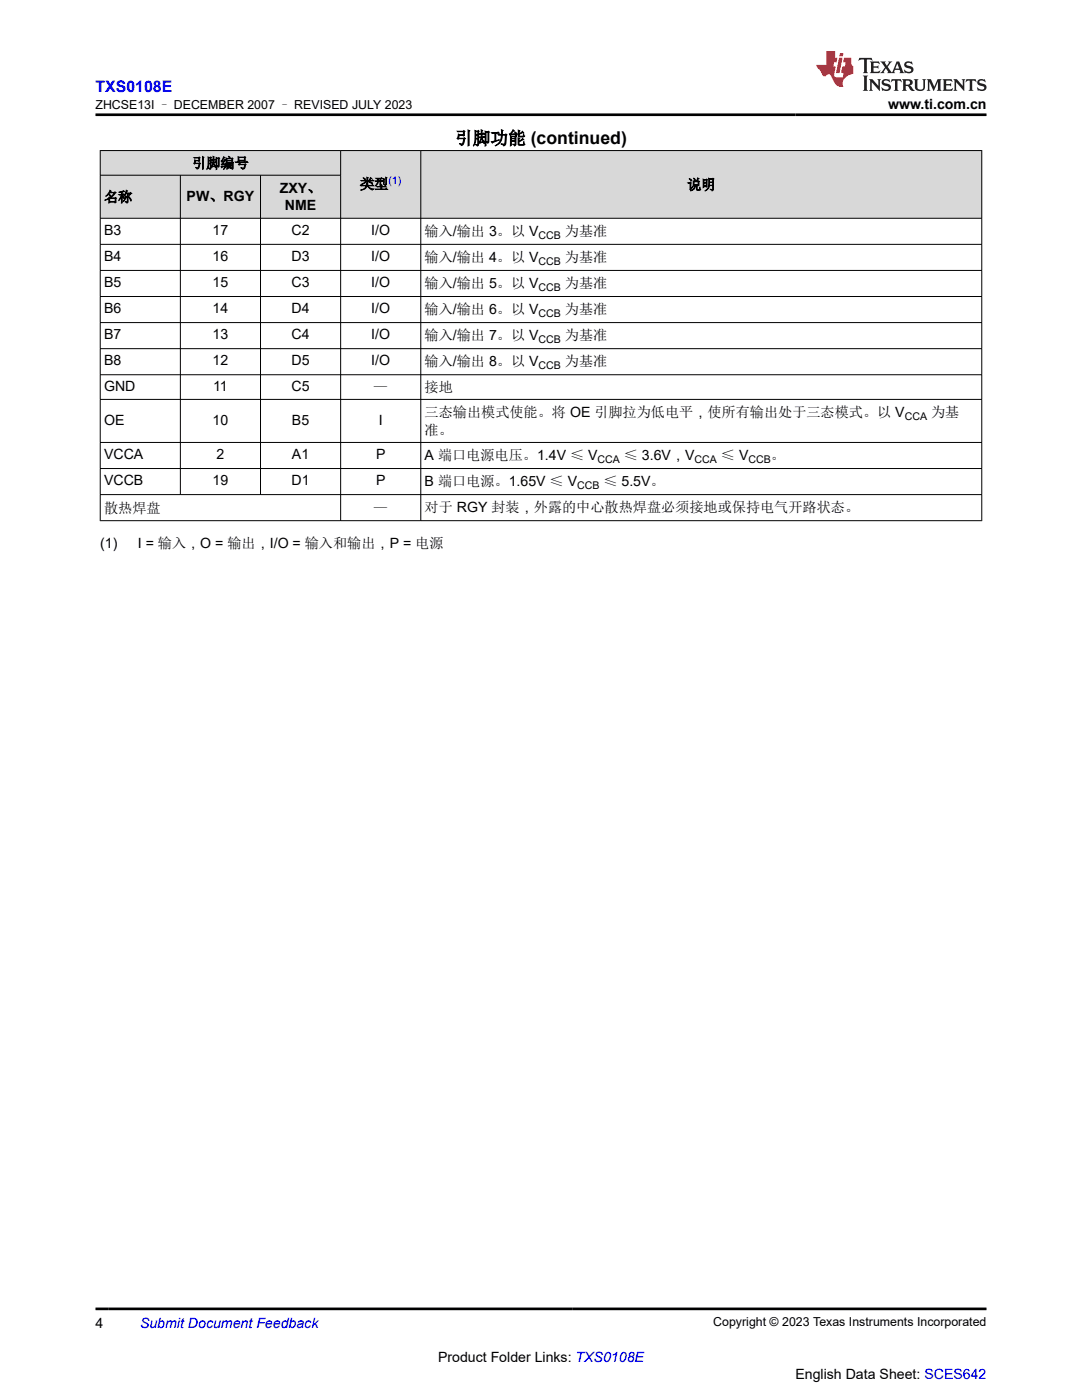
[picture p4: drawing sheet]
<svg xmlns="http://www.w3.org/2000/svg" width="216mm" height="279mm" viewBox="0 0 216 279" stroke-linecap="round" stroke-linejoin="round" font-family="sans-serif">
<defs><g id="words">
<text font-size="3.5" x="90.8" y="28.8">引脚功能 (continued)</text>
<text font-size="3.2" fill="#00f" x="19.1" y="18.3">TXS0108E</text>
<g font-size="2.8">
<text x="177.2" y="21.7">www.ti.com.cn</text>
<text x="38.3" y="33.5">引脚编号</text>
<text x="20.8" y="40.3">名称</text>
<text x="37.2" y="40.1">PW、RGY</text>
<text x="55.8" y="38.4">ZXY、</text>
<text x="56.8" y="41.8">NME</text>
<text x="71.9" y="37.7">类型</text>
<text x="137.1" y="37.8">说明</text>
<text x="20.8" y="46.9">B3</text>
<text x="42.4" y="46.9">17</text>
<text x="58.2" y="46.9">C2</text>
<text x="74.1" y="46.9">I/O</text>
<text x="84.7" y="47">输入/输出 3。以 V</text>
<text x="112.7" y="47">为基准</text>
<text x="20.8" y="52.1">B4</text>
<text x="42.4" y="52.1">16</text>
<text x="58.2" y="52.1">D3</text>
<text x="74.1" y="52.1">I/O</text>
<text x="84.7" y="52.2">输入/输出 4。以 V</text>
<text x="112.7" y="52.2">为基准</text>
<text x="20.8" y="57.3">B5</text>
<text x="42.4" y="57.3">15</text>
<text x="58.2" y="57.3">C3</text>
<text x="74.1" y="57.3">I/O</text>
<text x="84.7" y="57.4">输入/输出 5。以 V</text>
<text x="112.7" y="57.4">为基准</text>
<text x="20.8" y="62.5">B6</text>
<text x="42.4" y="62.5">14</text>
<text x="58.2" y="62.5">D4</text>
<text x="74.1" y="62.5">I/O</text>
<text x="84.7" y="62.6">输入/输出 6。以 V</text>
<text x="112.7" y="62.6">为基准</text>
<text x="20.8" y="67.7">B7</text>
<text x="42.4" y="67.7">13</text>
<text x="58.2" y="67.7">C4</text>
<text x="74.1" y="67.7">I/O</text>
<text x="84.7" y="67.9">输入/输出 7。以 V</text>
<text x="112.7" y="67.9">为基准</text>
<text x="20.8" y="72.9">B8</text>
<text x="20.8" y="78">GND</text>
<text x="42.4" y="72.9">12</text>
<text x="42.5" y="78">11</text>
<text x="58.2" y="72.9">D5</text>
<text x="58.2" y="78">C5</text>
<text x="74.1" y="72.9">I/O</text>
<text x="84.7" y="73.1">输入/输出 8。以 V</text>
<text x="112.7" y="73.1">为基准</text>
<text x="74.6" y="78.3">—</text>
<text x="84.7" y="78.3">接地</text>
<text x="84.7" y="83.2">三态输出模式使能。将 OE 引脚拉为低电平，使所有输出处于三态模式。以 V</text>
<text x="185.8" y="83.2">为基</text>
<text x="20.8" y="84.7">OE</text>
<text x="42.4" y="84.7">10</text>
<text x="58.3" y="84.7">B5</text>
<text x="75.6" y="84.7">I</text>
<text x="84.7" y="86.9">准。</text>
<text x="20.8" y="91.6">VCCA</text>
<text x="43.2" y="91.6">2</text>
<text x="58.3" y="91.6">A1</text>
<text x="75" y="91.6">P</text>
<text x="84.7" y="91.8">A 端口电源电压。1.4V ≤ V</text>
<text x="124.5" y="91.8">≤ 3.6V，V</text>
<text x="143.9" y="91.8">≤ V</text>
<text x="153.8" y="91.8">。</text>
<text x="20.8" y="96.8">VCCB</text>
<text x="42.4" y="96.8">19</text>
<text x="58.2" y="96.8">D1</text>
<text x="75" y="96.8">P</text>
<text x="84.7" y="97">B 端口电源。1.65V ≤ V</text>
<text x="120.4" y="97">≤ 5.5V。</text>
<text x="20.8" y="102.3">散热焊盘</text>
<text x="74.6" y="102.3">—</text>
<text x="84.7" y="102.2">对于 RGY 封装，外露的中心散热焊盘必须接地或保持电气开路状态。</text>
<text x="20" y="109.3">(1)</text>
<text x="27.5" y="109.3">I = 输入，O = 输出，I/O = 输入和输出，P = 电源</text>
<text x="19" y="265">4</text>
<text x="87.4" y="271.9">Product Folder Links: TXS0108E</text>
<text x="158.7" y="275.3">English Data Sheet: SCES642</text>
</g>
<text font-size="2.8" fill="#00f" x="27.9" y="265">Submit Document Feedback</text>
<g font-size="2.5">
<text x="19" y="21.8">ZHCSE13I – DECEMBER 2007 – REVISED JULY 2023</text>
<text x="142.3" y="264.7">Copyright © 2023 Texas Instruments Incorporated</text>
</g>
<text font-size="2.1" fill="#00f" x="77.5" y="36.7">(1)</text>
<g font-size="2.1">
<text x="107.5" y="47.6">CCB</text>
<text x="107.5" y="52.8">CCB</text>
<text x="107.5" y="58">CCB</text>
<text x="107.5" y="63.2">CCB</text>
<text x="107.5" y="68.4">CCB</text>
<text x="107.5" y="73.6">CCB</text>
<text x="180.5" y="83.7">CCA</text>
<text x="119.2" y="92.3">CCA</text>
<text x="138.6" y="92.3">CCA</text>
<text x="149.3" y="92.3">CCB</text>
<text x="115.2" y="97.5">CCB</text>
</g>
</g></defs>
<g fill="#d8d8d8">
<path d="M20 30h175.9v5h-175.9z" fill-rule="evenodd"/>
<path d="M20.1 30.1h47.8v4.8h-47.8z" fill-rule="evenodd"/>
<path d="M68 30.1h15.9v13.4h-15.9z" fill-rule="evenodd"/>
<path d="M84 30.1h111.8v13.4h-111.8z" fill-rule="evenodd"/>
<path d="M20.1 35h15.8v8.5h-15.8z" fill-rule="evenodd"/>
<path d="M36.1 35h15.8v8.5h-15.8z" fill-rule="evenodd"/>
<path d="M52 35h15.9v8.5h-15.9z" fill-rule="evenodd"/>
</g>
<g fill="none" stroke="#000" stroke-width=".2">
<path d="M19.9 30h176.1M19.9 35h48.1M20 30v74M36 35v63.8M52 35v63.8M68 30v74M84 30v74M195.9 30v74M19.9 48.8h176.1M19.9 54h176.1M19.9 59.2h176.1M196 43.6h-176.1"/>
<path d="M19.9 64.4h176.1M19.9 69.6h176.1M19.9 74.8h176.1M19.9 79.7h176.1M19.9 88.3h176.1M19.9 93.5h176.1M19.9 98.7h176.1M19.9 103.9h176.1"/>
</g>
<path d="M171.5 11.6l-.2 .5 .5-.2h.6v.1v2.2l-.2 .4h1l-.2-.4v-2.2v-.1h.5l.5 .2-.1-.5zM173.6 12.3l.2 .4v1.5l-.2 .4h1.9l.1-.6a1.08 1.08 0 0 1-1.3 .2v-.7h.6l.4 .2v-.7l-.4 .2h-.6v-.5l.2-.2a1 1 0 0 1 1 .3l-.1-.5zM175.7 12.3l.9 1.1-1 1.2h.9l-.2-.2 .5-.8 .4 .8-.2 .2h1.6l-.2-.2 .2-.5h.9l.1 .5-.1 .2h.9l-.2-.3-.8-2h-.5l-.9 2.2-.9-1.1 .9-1.1h-.8l.2 .2-.4 .6-.4-.6 .2-.2zM179 12.7l.4 1h-.7zM180.7 12.4a.65 .65 0 0 0-.2 .7 .65 .65 0 0 0 .6 .5l.6 .1 .1 .3a.79 .79 0 0 1-.7 .4 .79 .79 0 0 1-.7-.5l.1 .7 .2-.1a.93 .93 0 0 0 1.1 .1 .93 .93 0 0 0 .4-1 1.46 1.46 0 0 0-1.2-.6l-.1-.3a1.09 1.09 0 0 1 1.2 .2l-.2-.6-.1 .1-.5-.2zM172.2 15.1l.2 .4v2.2l-.2 .4h1l-.2-.4v-2.2l.2-.4zM173.4 15.8l.2 .4v1.5l-.2 .4h.8l-.3-.4 .1-1.3 1.6 1.8v-2l.2-.4h-.7l.1 .2 .1 1.1-1.2-1.3zM176.2 15.9a.65 .65 0 0 0-.2 .8 .65 .65 0 0 0 .6 .4l.6 .2 .1 .2a.79 .79 0 0 1-.7 .4 .79 .79 0 0 1-.7-.5l.1 .7 .2-.1a.93 .93 0 0 0 1.1 .1 .93 .93 0 0 0 .4-.9 1.46 1.46 0 0 0-1.2-.6l-.1-.4a1.09 1.09 0 0 1 1.2 .2l-.1-.6-.2 .1-.5-.1zM177.9 15.8l-.1 .6a.63 .63 0 0 1 .8-.3v1.6l-.3 .4h1l-.2-.4v-1.6a.66 .66 0 0 1 .8 .3l-.1-.6zM180 15.8l.2 .4v1.5l-.2 .4h1l-.2-.2-.1-.7h.5l.1 .2a.79 .79 0 0 0 1.2 .6l-1-.9a.61 .61 0 0 0 .6-.6 .61 .61 0 0 0-.5-.7zM180.8 16.1h.1a.47 .47 0 0 1 .5 .1 .47 .47 0 0 1 .1 .5l-.1 .1-.7 .1zM182.3 15.8l.2 .2a2.27 2.27 0 0 0 .4 2 1.04 1.04 0 0 0 1.7-.7v-1.3l.2-.2h-.8l.2 .4v1.1a.6 .6 0 0 1-.6 .6 .6 .6 0 0 1-.6-.6v-1.1l.3-.4zM184.9 15.8l.2 .4v1.5l-.2 .4h.8l-.3-.4v-1.4l.9 1.9 .9-1.9v1.4l-.3 .4h1l-.2-.4v-1.5l.2-.4h-.8l-.7 1.5-.6-1.5zM188.1 15.8l.2 .4v1.5l-.2 .4h1.9l.1-.6a1.09 1.09 0 0 1-1.3 .2v-.7h.6l.4 .2v-.6l-.4 .2h-.6v-.6l.2-.1a1.01 1.01 0 0 1 1 .3l-.1-.6zM190.2 15.8l.3 .4v1.5l-.3 .4h.8l-.2-.4v-1.3l1.6 1.8v-2l.2-.4h-.7l.2 .2v1.1l-1.2-1.3zM192.8 15.8l-.1 .6a.63 .63 0 0 1 .8-.3v1.6l-.3 .4h1l-.2-.4v-1.6a.66 .66 0 0 1 .8 .3l-.1-.6zM195.2 15.9a.65 .65 0 0 0-.2 .8 .65 .65 0 0 0 .6 .4l.6 .2 .2 .2a.79 .79 0 0 1-.7 .4 .79 .79 0 0 1-.7-.5l.1 .7 .2-.1a.93 .93 0 0 0 1 .1 .93 .93 0 0 0 .5-.9 1.46 1.46 0 0 0-1.3-.6v-.4a1.09 1.09 0 0 1 1.2 .2l-.2-.6-.2 .1-.5-.1z" fill="#231f20"/>
<path d="M164.9 10.2v2.8h-2l.1 .3 .8 1a.95 .95 0 0 0 1 .9 .59 .59 0 0 1 .5-.4 .59 .59 0 0 1 .5 .4l.4 .7a1.59 1.59 0 0 0 2.1 1.4 1.61 1.61 0 0 1 1-2.3l1-.3-.1-1.5a1.59 1.59 0 0 1-.3-1.7h-1.5l-.2 .9h.6l-.2 .9h-.5l-.2 1v.2l.4 .1-.1 .9h-.7a.73 .73 0 0 1-1-.7l.3-1.5h-.5l.1-.9h.5l.2-.9h-.5v-1.3zM167.4 11.5l-.6 3.1h.7l.6-3.1zM167.6 10.6l-.1 .6h.7l.1-.6z" fill="#ed1c24"/>
<path d="M19 22.9h177.8M19 261.2h177.8" fill="none" stroke="#000" stroke-width=".53"/>
<use href="#words"/>
</svg>
